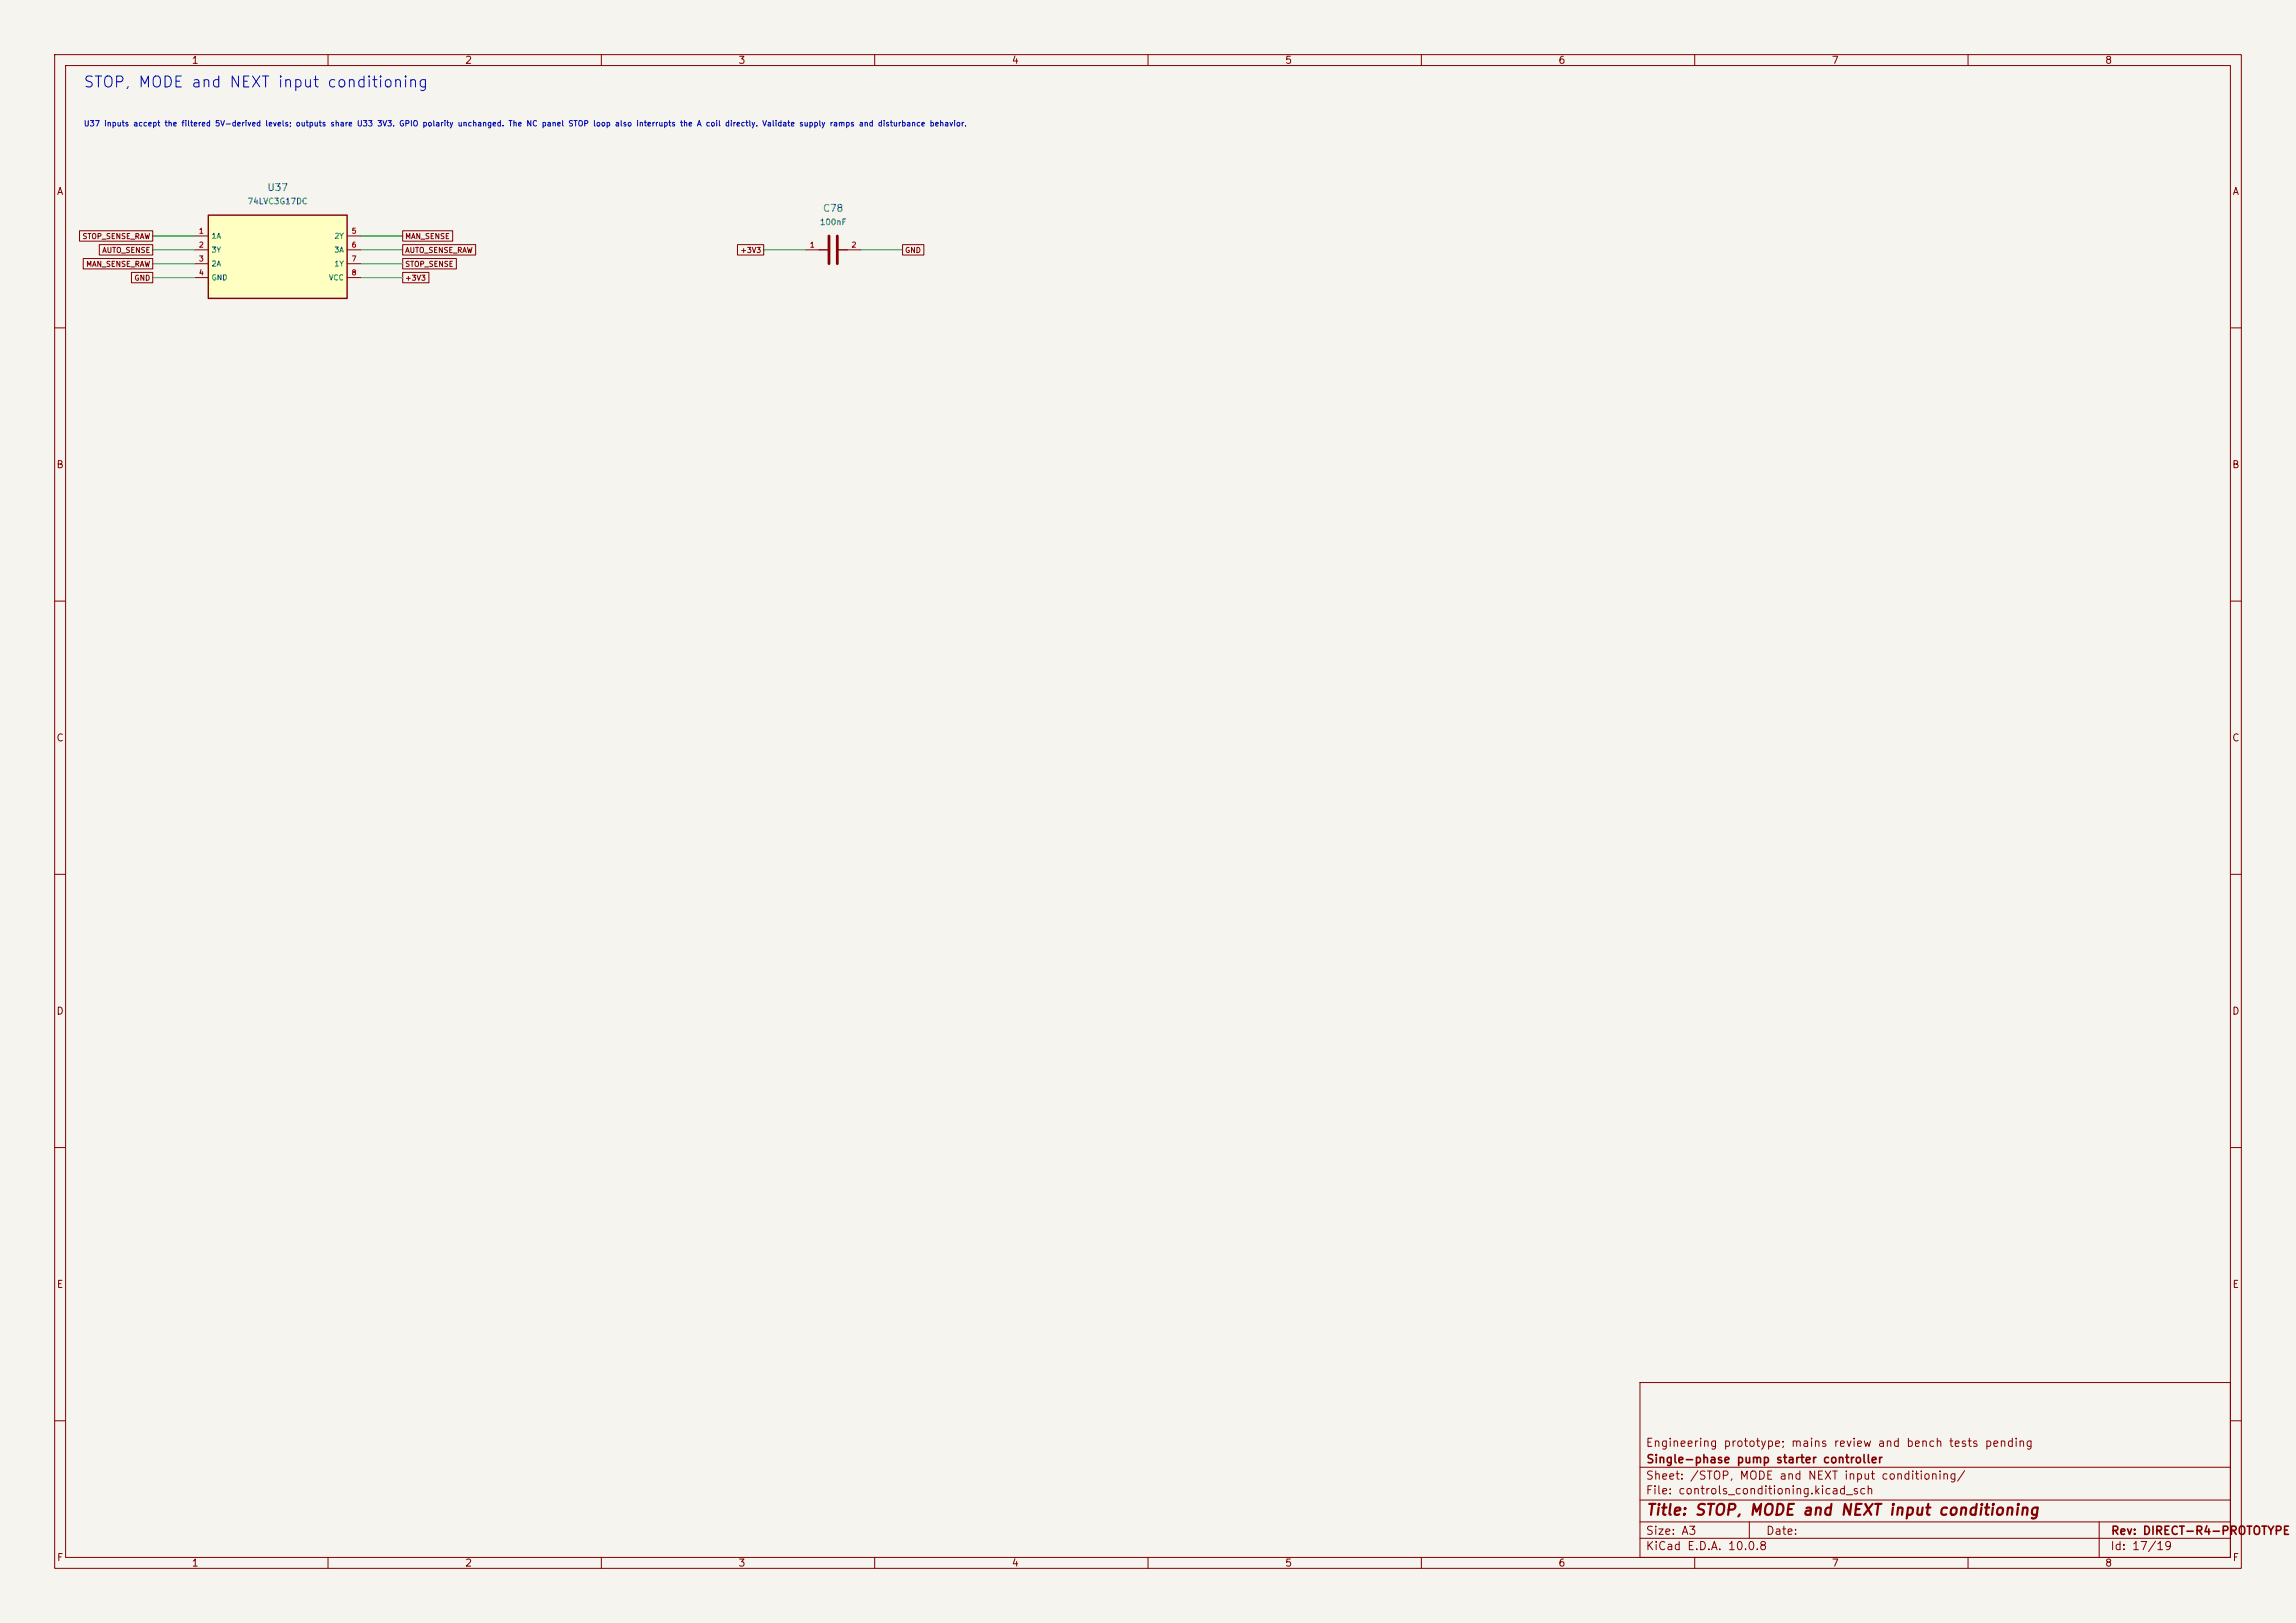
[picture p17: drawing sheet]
<svg xmlns="http://www.w3.org/2000/svg" width="420mm" height="297mm" viewBox="0 0 420 297" stroke-linecap="round" stroke-linejoin="round" font-family="sans-serif">
<defs><g id="words">
<text font-size="2" fill="#0000c2" x="15.1" y="16.5">STOP, MODE and NEXT input conditioning</text>
<text font-size="2" fill="#840000" x="301" y="277.8">Title: STOP, MODE and NEXT input conditioning</text>
<g font-size="1.5" fill="#840000">
<text x="300.9" y="265.1">Engineering prototype; mains review and bench tests pending</text>
<text x="301" y="268.1">Single-phase pump starter controller</text>
<text x="300.9" y="273.8">File: controls_conditioning.kicad_sch</text>
<text x="300.9" y="271.1">Sheet: /STOP, MODE and NEXT input conditioning/</text>
<text x="300.9" y="281.2">Size: A3</text>
<text x="322.9" y="281.2">Date:</text>
<text x="386" y="281.2">Rev: DIRECT-R4-PROTOTYPE</text>
<text x="300.9" y="284">KiCad E.D.A. 10.0.8</text>
<text x="385.9" y="284">Id: 17/19</text>
</g>
<g font-size="1.3" fill="#840000">
<text x="35" y="12">1</text>
<text x="85" y="12">2</text>
<text x="135" y="12">3</text>
<text x="185" y="12">4</text>
<text x="235" y="12">5</text>
<text x="285" y="12">6</text>
<text x="335" y="12">7</text>
<text x="385" y="12">8</text>
<text x="10.3" y="36">A</text>
<text x="408.3" y="36">A</text>
<text x="10.2" y="86">B</text>
<text x="408.2" y="86">B</text>
<text x="10.2" y="136">C</text>
<text x="408.2" y="136">C</text>
<text x="10.2" y="186">D</text>
<text x="408.2" y="186">D</text>
<text x="10.3" y="236">E</text>
<text x="408.3" y="236">E</text>
<text x="10.3" y="286">F</text>
<text x="35" y="287">1</text>
<text x="85" y="287">2</text>
<text x="135" y="287">3</text>
<text x="185" y="287">4</text>
<text x="235" y="287">5</text>
<text x="285" y="287">6</text>
<text x="335" y="287">7</text>
<text x="385" y="287">8</text>
<text x="408.3" y="286">F</text>
</g>
<g font-size="1.3" fill="#006464">
<text x="48.8" y="35.3">U37</text>
<text x="150.4" y="39.1">C78</text>
</g>
<g font-size="1.1" fill="#006464">
<text x="45.2" y="37.6">74LVC3G17DC</text>
<text x="149.9" y="41.4">100nF</text>
</g>
<text font-size="1" fill="#0000c2" x="15.2" y="23.4">U37 inputs accept the filtered 5V-derived levels; outputs share U33 3V3. GPIO polarity unchanged. The NC panel STOP loop also interrupts the A coil directly. Validate supply ramps and disturbance behavior.</text>
<g font-size="1" fill="#840000">
<text x="15" y="44">STOP_SENSE_RAW</text>
<text x="18.6" y="46.5">AUTO_SENSE</text>
<text x="74" y="44">MAN_SENSE</text>
<text x="74" y="46.5">AUTO_SENSE_RAW</text>
<text x="135.3" y="46.5">+3V3</text>
<text x="165.5" y="46.5">GND</text>
<text x="15.7" y="49">MAN_SENSE_RAW</text>
<text x="24.5" y="51.6">GND</text>
<text x="74" y="51.6">+3V3</text>
<text x="74" y="49">STOP_SENSE</text>
</g>
<g font-size="1" fill="#a90000">
<text x="36.3" y="43">1</text>
<text x="36.3" y="45.5">2</text>
<text x="64.2" y="43">5</text>
<text x="64.2" y="45.5">6</text>
<text x="148" y="45.5">1</text>
<text x="155.7" y="45.5">2</text>
<text x="36.3" y="48.1">3</text>
<text x="36.3" y="50.6">4</text>
<text x="64.2" y="48.1">7</text>
<text x="64.2" y="50.6">8</text>
</g>
<g font-size="1" fill="#006464">
<text x="38.6" y="43.9">1A</text>
<text x="38.6" y="46.4">3Y</text>
<text x="61.1" y="43.9">2Y</text>
<text x="61.1" y="46.4">3A</text>
<text x="38.6" y="49">2A</text>
<text x="38.6" y="51.5">GND</text>
<text x="60.1" y="51.5">VCC</text>
<text x="61.1" y="49">1Y</text>
</g>
</g></defs>
<path d="M0 0h420v297h-420z" fill="#f5f4ef" stroke="#f5f4ef" stroke-width=".18"/>
<g fill="none" stroke="#840000" stroke-width=".18">
<path d="M10 10h400v277h-400zM12 12h396v273h-396zM60 10v2M110 10v2M160 10v2M210 10v2M260 10v2M310 10v2M360 10v2M10 60h2M408 60h2M10 110h2"/>
<path d="M408 110h2M10 160h2M408 160h2M10 210h2M408 210h2M300 253h108v32h-108zM10 260h2M300 278.5h108M300 274.5h108M300 268.5h108M320 278.5v3M384 278.5v6.5"/>
<path d="M408 260h2M60 285v2M110 285v2M160 285v2M210 285v2M260 285v2M300 281.5h108M310 285v2M360 285v2"/>
</g>
<path d="M38.1 39.4h25.4v15.2h-25.4z" fill="#ffffc2"/>
<path d="M38.1 39.4h25.4v15.2h-25.4zM149.9 45.7h1.7M153.2 45.7h1.7" fill="none" stroke="#840000" stroke-width=".25"/>
<g fill="none" stroke="#840000" stroke-width=".18">
<path d="M14.5 42.2h13.4v1.9h-13.4zM15.2 47.3h12.7v1.9h-12.7zM18.2 44.8h9.7v1.9h-9.7zM24 49.8h3.9v2h-3.9zM35.6 43.2h2.5M35.6 45.7h2.5M35.6 48.3h2.5M35.6 50.8h2.5M63.5 43.2h2.5M63.5 45.7h2.5M63.5 48.3h2.5M63.5 50.8h2.5"/>
<path d="M73.7 42.2h9.1v1.9h-9.1zM73.7 49.8h4.8v2h-4.8zM73.7 47.3h9.8v1.9h-9.8zM73.7 44.8h13.3v1.9h-13.3zM134.9 44.8h4.8v1.9h-4.8zM147.3 45.7h2.6M154.9 45.7h2.6M165.1 44.8h3.9v1.9h-3.9z"/>
</g>
<path d="M151.6 43.2v5.1M153.2 43.2v5.1" fill="none" stroke="#840000" stroke-width=".51"/>
<path d="M27.9 45.7h7.7M27.9 43.2h7.7M27.9 50.8h7.7M27.9 48.3h7.7M66 45.7h7.7M66 43.2h7.7M66 50.8h7.7M66 48.3h7.7M139.7 45.7h7.6M157.5 45.7h7.6" fill="none" stroke="#009600" stroke-width=".18"/>
<use href="#words"/>
</svg>
